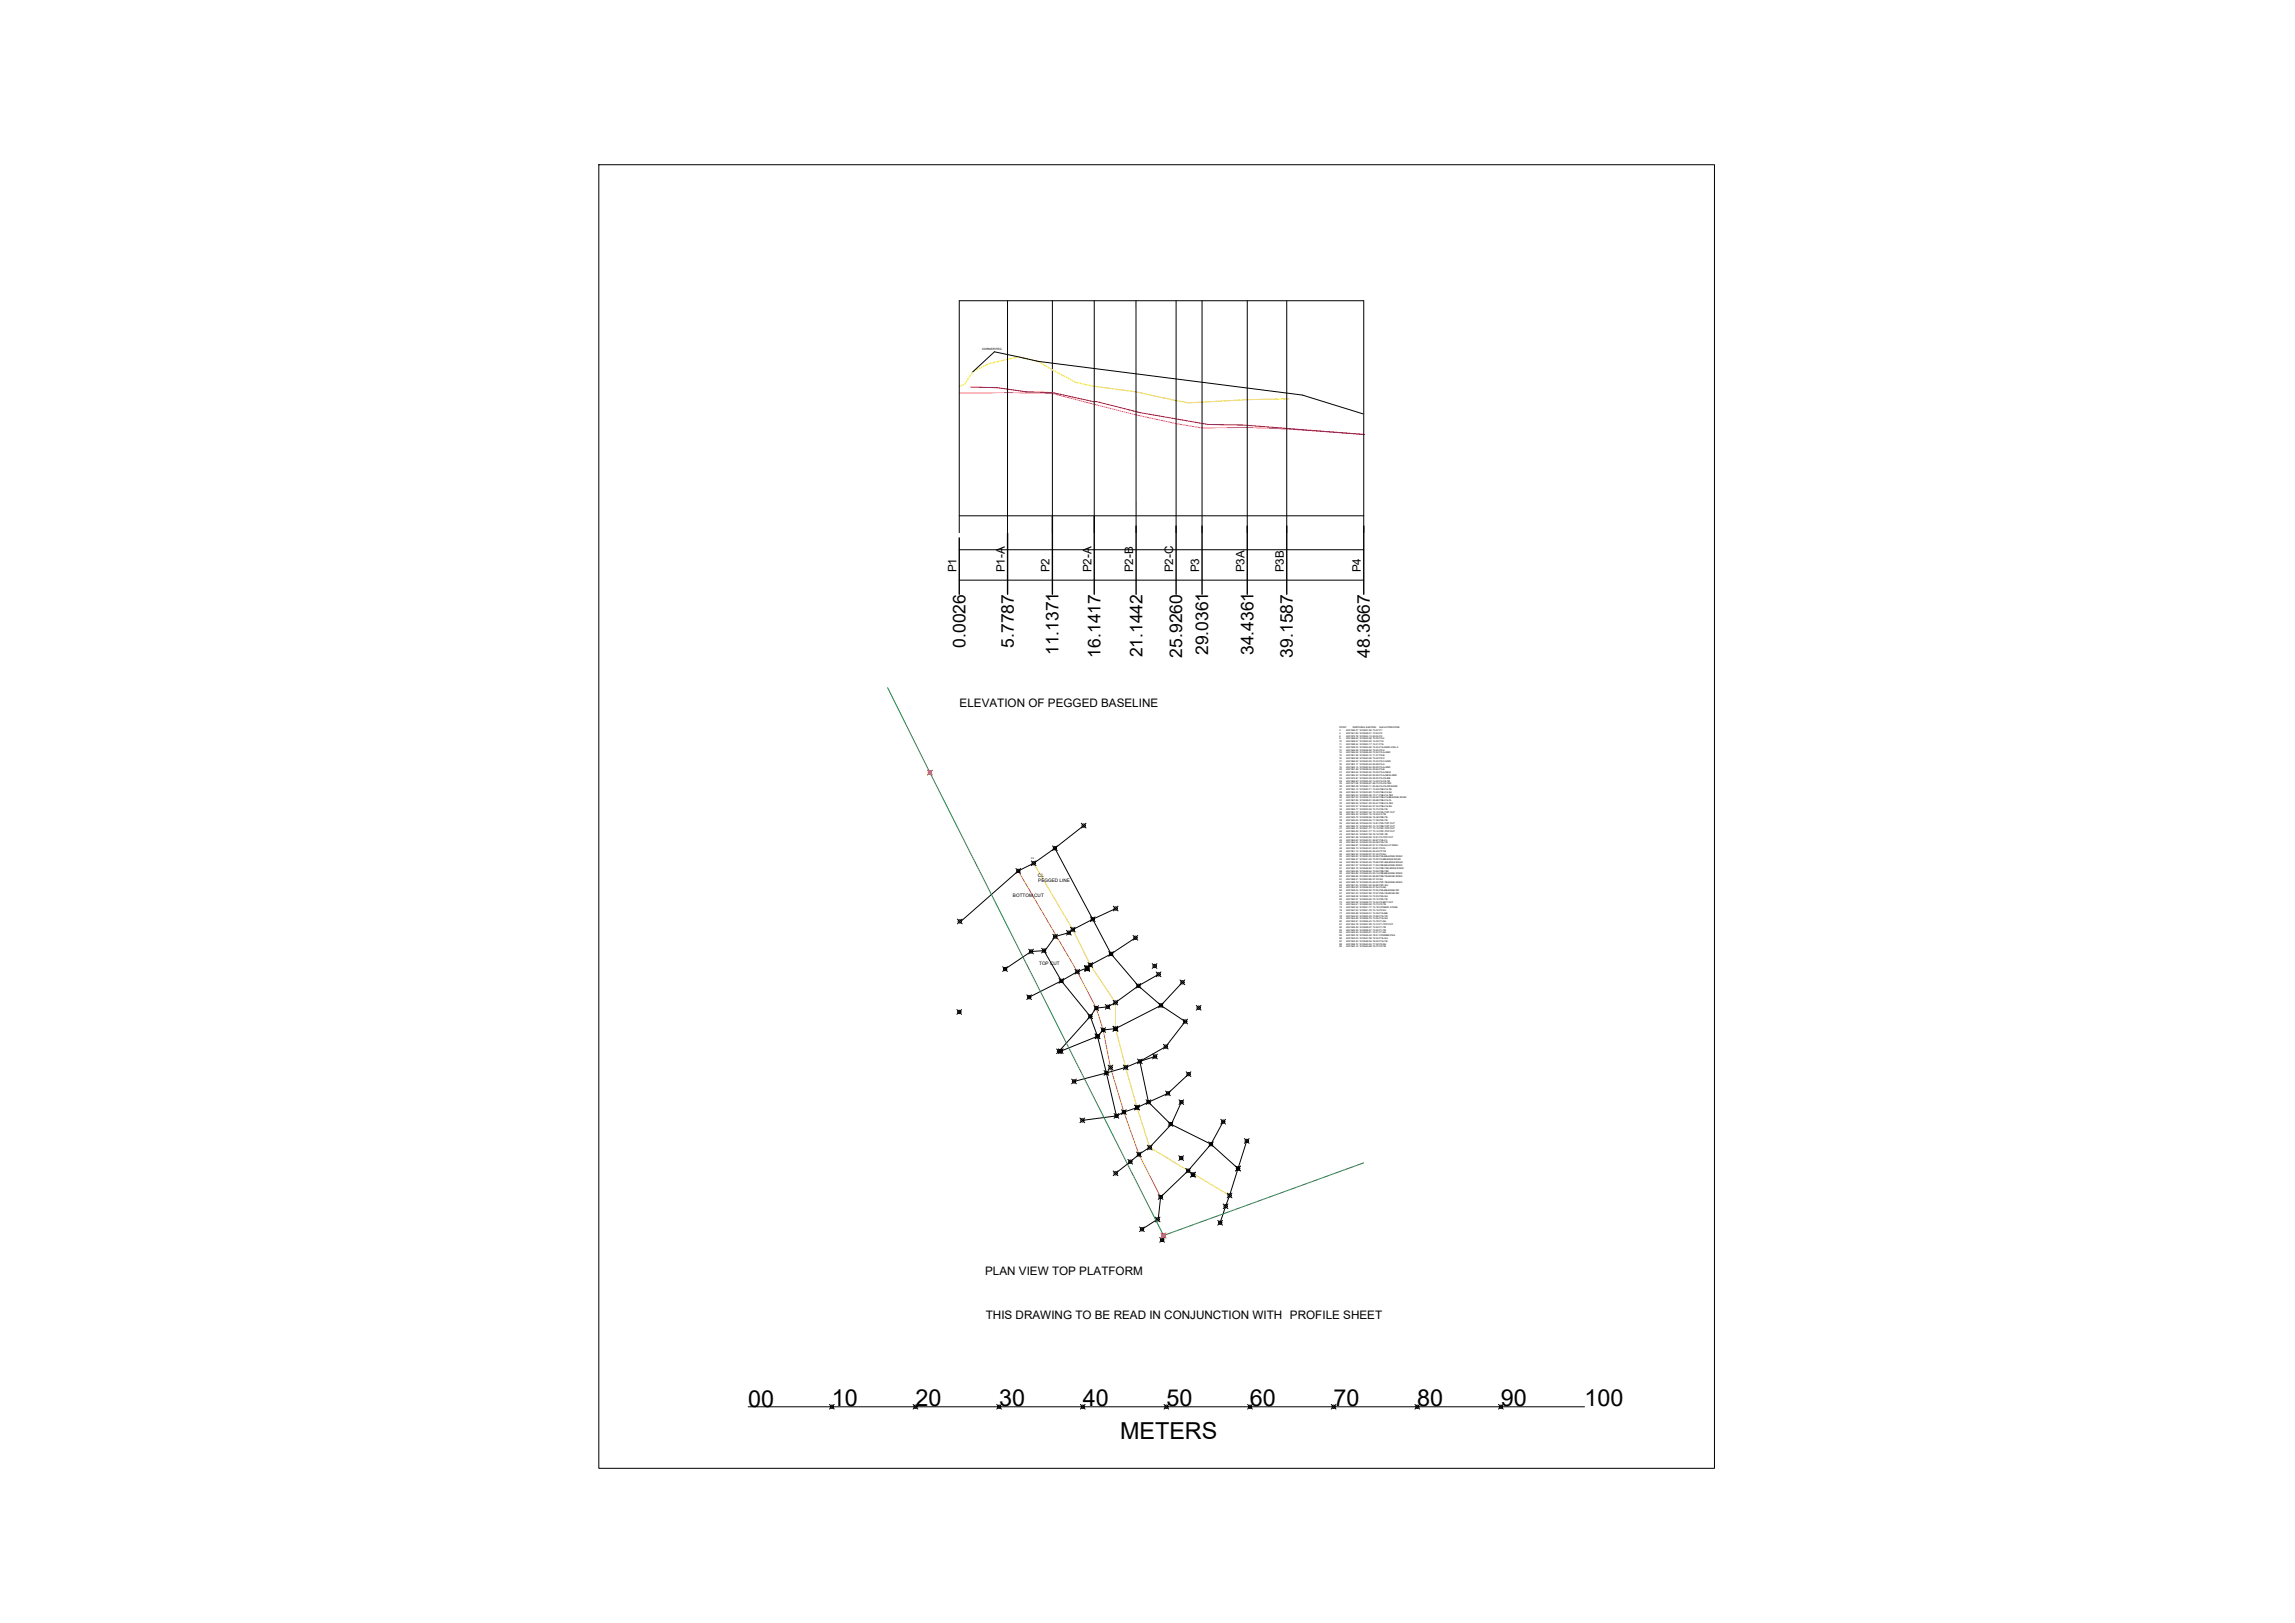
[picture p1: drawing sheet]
<svg xmlns="http://www.w3.org/2000/svg" width="420mm" height="297mm" viewBox="0 0 420 297" stroke-linecap="round" stroke-linejoin="round" font-family="sans-serif">
<defs><g id="words">
<g font-size="4.3">
<text x="137" y="257.5">00</text>
<text x="152.3" y="257.4">10</text>
<text x="167.6" y="257.4">20</text>
<text x="182.9" y="257.4">30</text>
<text x="198.2" y="257.4">40</text>
<text x="213.5" y="257.4">50</text>
<text x="228.8" y="257.4">60</text>
<text x="244.2" y="257.4">70</text>
<text x="259.5" y="257.4">80</text>
<text x="274.8" y="257.4">90</text>
<text x="290.1" y="257.4">100</text>
<text x="205" y="263.3">METERS</text>
</g>
<g font-size="3.2">
<text x="176.7" y="118.6" transform="rotate(-90 176.7 118.6)">0.0026</text>
<text x="185.6" y="118.6" transform="rotate(-90 185.6 118.6)">5.7787</text>
<text x="193.8" y="119.9" transform="rotate(-90 193.8 119.9)">11.1371</text>
<text x="221.2" y="119.9" transform="rotate(-90 221.2 119.9)">29.0361</text>
<text x="229.5" y="119.9" transform="rotate(-90 229.5 119.9)">34.4361</text>
<text x="201.5" y="120.4" transform="rotate(-90 201.5 120.4)">16.1417</text>
<text x="209.1" y="120.3" transform="rotate(-90 209.1 120.3)">21.1442</text>
<text x="216.4" y="120.3" transform="rotate(-90 216.4 120.3)">25.9260</text>
<text x="236.7" y="120.4" transform="rotate(-90 236.7 120.4)">39.1587</text>
<text x="250.8" y="120.4" transform="rotate(-90 250.8 120.4)">48.3667</text>
</g>
<g font-size="2.1">
<text x="175.1" y="104.8" transform="rotate(-90 175.1 104.8)">P1</text>
<text x="183.9" y="104.8" transform="rotate(-90 183.9 104.8)">P1-A</text>
<text x="192.1" y="104.8" transform="rotate(-90 192.1 104.8)">P2</text>
<text x="199.8" y="104.8" transform="rotate(-90 199.8 104.8)">P2-A</text>
<text x="207.5" y="104.8" transform="rotate(-90 207.5 104.8)">P2-B</text>
<text x="214.8" y="104.8" transform="rotate(-90 214.8 104.8)">P2-C</text>
<text x="219.5" y="104.8" transform="rotate(-90 219.5 104.8)">P3</text>
<text x="227.8" y="104.8" transform="rotate(-90 227.8 104.8)">P3A</text>
<text x="235.1" y="104.8" transform="rotate(-90 235.1 104.8)">P3B</text>
<text x="249.1" y="104.8" transform="rotate(-90 249.1 104.8)">P4</text>
<text x="175.7" y="129.4">ELEVATION OF PEGGED BASELINE</text>
<text x="180.4" y="233.4">PLAN VIEW TOP PLATFORM</text>
<text x="180.5" y="241.4">THIS DRAWING TO BE READ IN CONJUNCTION WITH PROFILE SHEET</text>
</g>
<g font-size=".9">
<text x="190" y="160.5">CL</text>
<text x="190.1" y="161.5">PEGGED LINE</text>
<text x="185.4" y="164.2">BOTTOM CUT</text>
<text x="190.2" y="176.6">TOP CUT</text>
</g>
<text font-size=".5" x="179.8" y="64">CORNER PEG</text>
<g font-size=".4">
<text x="245.2" y="135.8">10</text>
<text x="245.2" y="136.4">11</text>
<text x="245.2" y="136.9">12</text>
<text x="245.2" y="137.4">13</text>
<text x="245.2" y="137.9">14</text>
<text x="245.2" y="133.3">POINT</text>
<text x="245.2" y="133.8">3</text>
<text x="245.2" y="134.8">6</text>
<text x="245.2" y="135.3">9</text>
<text x="245.2" y="134.3">4</text>
<text x="246.5" y="133.8">4931536.07 1412657.56 73.97 P1</text>
<text x="246.5" y="134.3">4931541.80 1412648.01 73.93 P2</text>
<text x="246.5" y="134.8">4931575.78 1412634.13 69.04 P4</text>
<text x="246.5" y="135.3">4931558.62 1412642.98 70.02 P3-2</text>
<text x="246.5" y="135.8">4931538.57 1412653.20 74.02 P1A</text>
<text x="246.5" y="136.4">4931538.54 1412653.17 74.01 P1A</text>
<text x="246.5" y="136.9">4931539.03 1412652.60 74.04 P1A-NEW-VSD-.2</text>
<text x="246.5" y="137.4">4931546.58 1412646.50 72.63 P2-A</text>
<text x="246.5" y="137.9">4931546.59 1412646.49 72.52 P2-A-GND</text>
<text x="247.6" y="133.3">NORTHING EASTING</text>
<text x="252.5" y="133.3">ELEVATIONCODE</text>
<text x="245.2" y="138.4">15</text>
<text x="245.2" y="138.9">16</text>
<text x="245.2" y="139.4">17</text>
<text x="245.2" y="140">18</text>
<text x="245.2" y="140.5">19</text>
<text x="245.2" y="141">20</text>
<text x="245.2" y="141.5">21</text>
<text x="245.2" y="142">22</text>
<text x="245.2" y="142.5">23</text>
<text x="245.2" y="143">24</text>
<text x="245.2" y="143.5">25</text>
<text x="246.5" y="138.4">4931551.38 1412645.14 71.37 P2-B</text>
<text x="246.5" y="138.9">4931555.98 1412643.90 70.40 P2-C</text>
<text x="246.5" y="139.4">4931556.02 1412643.93 70.33 P2-C-GND</text>
<text x="246.5" y="140">4931563.17 1412640.53 69.98 P3-A</text>
<text x="246.5" y="140.5">4931563.14 1412640.54 69.92 P3-A-GND</text>
<text x="246.5" y="141">4931567.48 1412638.34 69.64 P3-B</text>
<text x="246.5" y="141.5">4931563.26 1412640.52 70.00 P3-A-NEW</text>
<text x="246.5" y="142">4931563.30 1412640.50 69.90 P3-A-NEW-GND</text>
<text x="246.5" y="142.5">4931574.87 1412632.29 69.02 P4-CS-BB</text>
<text x="246.5" y="143">4931568.83 1412625.30 74.00 P4-CS-TB</text>
<text x="246.5" y="143.5">4931577.58 1412636.67 68.73 P4-CS-TB2</text>
<text x="245.2" y="146.1">30</text>
<text x="245.2" y="146.6">31</text>
<text x="245.2" y="147.2">32</text>
<text x="245.2" y="147.7">33</text>
<text x="245.2" y="148.2">34</text>
<text x="245.2" y="148.7">35</text>
<text x="245.2" y="149.2">36</text>
<text x="245.2" y="149.7">37</text>
<text x="245.2" y="144.1">26</text>
<text x="245.2" y="144.6">27</text>
<text x="245.2" y="145.1">28</text>
<text x="245.2" y="145.6">29</text>
<text x="246.5" y="144.1">4931580.28 1412640.11 65.56 P4-CS-ON BANK</text>
<text x="246.5" y="144.6">4931563.13 1412630.71 75.49 P3B-CS-TB</text>
<text x="246.5" y="145.1">4931565.23 1412633.82 73.29 P3B-CS-SH</text>
<text x="246.5" y="145.6">4931565.34 1412635.36 72.71 P3B-CS-TB2</text>
<text x="246.5" y="146.1">4931567.02 1412636.70 69.62 P3B-CS-BB-EDGE ROAD</text>
<text x="246.5" y="146.6">4931567.85 1412638.81 69.68 P3B-CS-CL</text>
<text x="246.5" y="147.2">4931569.09 1412641.20 69.47 P3B-CS-TB3</text>
<text x="246.5" y="147.7">4931570.37 1412643.94 67.34 P3B-CS-SH</text>
<text x="246.5" y="148.2">4931559.77 1412633.59 75.75 P3A-TB</text>
<text x="246.5" y="148.7">4931561.72 1412637.44 73.19 P3A-TOP CUT</text>
<text x="246.5" y="149.2">4931553.30 1412637.16 76.25 P3-TB</text>
<text x="246.5" y="149.7">4931549.70 1412638.96 76.48 P2B-TB</text>
<text x="245.2" y="150.2">38</text>
<text x="245.2" y="150.8">39</text>
<text x="245.2" y="151.3">40</text>
<text x="245.2" y="151.8">41</text>
<text x="245.2" y="152.3">42</text>
<text x="245.2" y="152.8">43</text>
<text x="245.2" y="153.3">44</text>
<text x="245.2" y="153.8">45</text>
<text x="245.2" y="154.4">46</text>
<text x="245.2" y="154.9">47</text>
<text x="245.2" y="155.4">48</text>
<text x="245.2" y="155.9">49</text>
<text x="246.5" y="150.2">4931545.05 1412639.95 77.38 P2A-TB</text>
<text x="246.5" y="150.8">4931545.58 1412644.03 74.81 P2A-TOP CUT</text>
<text x="246.5" y="151.3">4931550.72 1412642.83 74.12 P2B-TOP CUT</text>
<text x="246.5" y="151.8">4931555.10 1412641.77 73.15 P2C-TOP CUT</text>
<text x="246.5" y="152.3">4931555.09 1412641.77 73.14 P2C-TOP CUT</text>
<text x="246.5" y="152.8">4931553.32 1412637.38 76.19 P2C-TB</text>
<text x="246.5" y="153.3">4931557.48 1412640.90 72.81 P3-TOP CUT</text>
<text x="246.5" y="153.8">4931563.62 1412640.91 69.87 P3A-CL</text>
<text x="246.5" y="154.4">4931564.94 1412643.39 69.58 P3A-TB</text>
<text x="246.5" y="154.9">4931566.87 1412646.30 67.31 P3A-SH AT RIMU</text>
<text x="246.5" y="155.4">4931559.13 1412643.91 69.81 P3 CL</text>
<text x="246.5" y="155.9">4931561.13 1412646.65 69.49 P3 TB</text>
<text x="188.8" y="157.2">P4</text>
<text x="245.2" y="156.4">50</text>
<text x="245.2" y="156.9">52</text>
<text x="245.2" y="157.5">53</text>
<text x="245.2" y="158">54</text>
<text x="245.2" y="158.5">56</text>
<text x="245.2" y="159">57</text>
<text x="245.2" y="159.5">58</text>
<text x="245.2" y="160">59</text>
<text x="245.2" y="160.5">60</text>
<text x="245.2" y="161.1">61</text>
<text x="245.2" y="161.6">62</text>
<text x="246.5" y="156.4">4931562.50 1412649.07 67.43 P3 SH</text>
<text x="246.5" y="156.9">4931562.82 1412639.35 69.96 P3A-BB-EDGE ROAD</text>
<text x="246.5" y="157.5">4931558.47 1412641.62 70.22 P3-BB-EDGE ROAD</text>
<text x="246.5" y="158">4931555.85 1412642.45 70.66 P2C-BB-EDGE ROAD</text>
<text x="246.5" y="158.5">4931551.37 1412643.32 71.65 P2B-BB-EDGE ROAD</text>
<text x="246.5" y="159">4931552.10 1412646.83 71.34 P2B-TB2-EDGE ROAD</text>
<text x="246.5" y="159.5">4931552.68 1412648.64 70.69 P2B-TB2</text>
<text x="246.5" y="160">4931553.86 1412649.93 69.14 P2B-BB-EDGE ROAD</text>
<text x="246.5" y="160.5">4931556.86 1412652.25 68.80 P2B-TB-EDGE ROAD</text>
<text x="246.5" y="161.1">4931558.51 1412653.86 67.33 SH</text>
<text x="246.5" y="161.6">4931558.79 1412649.35 69.22 P2C-TB-EDGE ROAD</text>
<text x="245.2" y="162.1">63</text>
<text x="245.2" y="162.6">64</text>
<text x="245.2" y="163.1">66</text>
<text x="245.2" y="163.6">67</text>
<text x="245.2" y="164.2">68</text>
<text x="245.2" y="164.7">69</text>
<text x="245.2" y="165.2">73</text>
<text x="245.2" y="165.7">74</text>
<text x="245.2" y="166.2">75</text>
<text x="245.2" y="166.7">76</text>
<text x="245.2" y="167.2">77</text>
<text x="245.2" y="167.7">78</text>
<text x="246.5" y="162.1">4931561.55 1412651.92 66.80 P2C-SH</text>
<text x="246.5" y="162.6">4931563.50 1412648.59 67.54 P3-SH</text>
<text x="246.5" y="163.1">4931546.04 1412644.92 72.94 P2A-BB-EDGE RD</text>
<text x="246.5" y="163.6">4931547.23 1412647.86 72.97 P2A-TB-EDGE RD</text>
<text x="246.5" y="164.2">4931548.28 1412650.19 72.03 P2A-SH</text>
<text x="246.5" y="164.7">4931550.57 1412652.65 70.12 P2A-TB</text>
<text x="246.5" y="165.2">4931540.98 1412646.72 74.04 P2-BOT CUT</text>
<text x="246.5" y="165.7">4931544.61 1412650.50 73.73 P2-TB</text>
<text x="246.5" y="166.2">4931540.54 1412651.77 74.18 CONROL STAKE</text>
<text x="246.5" y="166.7">4931547.23 1412651.79 72.19 P2 SH</text>
<text x="246.5" y="167.2">4931535.88 1412649.31 74.39 P1A-BB</text>
<text x="246.5" y="167.7">4931542.20 1412655.33 73.80 P1A-TB</text>
<text x="245.2" y="168.3">79</text>
<text x="245.2" y="168.8">80</text>
<text x="245.2" y="169.3">81</text>
<text x="245.2" y="169.8">82</text>
<text x="245.2" y="170.3">83</text>
<text x="245.2" y="170.8">84</text>
<text x="245.2" y="171.4">85</text>
<text x="245.2" y="171.9">86</text>
<text x="245.2" y="172.4">87</text>
<text x="245.2" y="172.9">88</text>
<text x="245.2" y="173.4">89</text>
<text x="246.5" y="168.3">4931544.89 1412656.79 73.55 P1A-SH</text>
<text x="246.5" y="168.8">4931532.81 1412656.43 75.78 P1-SH</text>
<text x="246.5" y="169.3">4931534.78 1412657.08 74.74 P1-TOP CUT</text>
<text x="246.5" y="169.8">4931539.29 1412658.57 73.52 P1-TB</text>
<text x="246.5" y="170.3">4931539.29 1412658.57 73.52 P1-TB</text>
<text x="246.5" y="170.8">4931542.59 1412659.61 72.01 P1-SH</text>
<text x="246.5" y="171.4">4931530.76 1412649.49 78.91 CORNER PEG</text>
<text x="246.5" y="171.9">4931532.03 1412647.08 79.34 P1A-SH</text>
<text x="246.5" y="172.4">4931533.20 1412648.95 78.32 P1A-TB</text>
<text x="246.5" y="172.9">4931538.72 1412643.93 77.92 P2-SH</text>
<text x="246.5" y="173.4">4931540.10 1412645.68 76.72 P2-TB</text>
</g>
</g></defs>
<!-- layer: 0 -->
<g fill="none" stroke="#000" stroke-width=".18">
<path d="M109.6 30.1h204.3v238.6h-204.3zM184.5 55v42.5M192.7 55v42.5M200.3 55v42.5M208 55v42.5M215.3 55v42.5M220.1 55v42.5M228.3 55v42.5M235.6 55v42.5M178.1 68.1l4-3.7 7.9 1.7 48.4 6.2 11.2 3.5M175.6 94.4h74.1M175.6 97.5v-42.5h74.1v42.5"/>
<path d="M175.6 100.6h74.1M175.6 106.2h74.1M186 159l.8 .8M186.8 159l-.8 .8M188.8 157.6l.9 .8M189.7 157.6l-.9 .8M192.7 154.8l.9 .9M193.1 155.2l10.3 19.4 5 5.8 4.1 3.6 4.5 3-3.6 4.6-4.7 2.7 1.6 7.4 4 4 7.4 3.7 4.9 4.5M193.6 154.8l-.9 .9M198 150.7l.8 .8M198.4 151.1l-5.3 4.1-3.9 2.8-2.8 1.4-10.3 9.1M198.8 150.7l-.8 .8"/>
<path d="M175.3 168.2l.8 .9M176.1 168.2l-.8 .9M183.6 176.9l.8 .9M184.4 176.9l-.8 .9M188.3 173.7l.9 .9M189.2 173.7l-.9 .9M190.7 173.6l.9 .8M191.1 174l3.2 5.5 5.3 6.5 1.3 3.7 3.5 14.5M191.6 173.6l-.9 .8M192.7 171l.9 .8M193.6 171l-.9 .8M193.9 179.1l.8 .9"/>
<path d="M194.7 179.1l-.8 .9M195.2 170.3l.9 .8M196 169.7l.8 .9M196.1 170.3l-.9 .8M196.8 177.4l.9 .9M196.8 169.7l-.8 .9M197.7 177.4l-.9 .9M198.6 176.7l.8 .9M198.6 177.7l.9-.8-.9 .9M199.2 176.2l.8 .8M199.4 176.7l-.8 .8M199.4 176.7l-.8 .9"/>
<path d="M199.5 177.7l-.9-.8 .9 .9M199.6 167.8l.9 .9M200 176.2l-.8 .8M200.5 167.8l-.9 .9M203 174.2l.8 .8M203.8 165.8l.9 .9M203.8 174.2l-.8 .8M204.3 166.3l-4.2 1.9-3.7 1.9-.7 .6-2.5 .7-1.9 2.6-2.5 .1-4.8 3.3M204.7 165.8l-.9 .9M207.4 171.2l.9 .9M207.9 171.6l-4.5 3-3.8 2-.6 .6-1.8 .6-2.9 1.7-5.9 3M208 180l.8 .9"/>
<path d="M208.3 171.2l-.9 .9M208.8 180l-.8 .9M210.9 176.4l.9 .8M211.7 177.9l.8 .9M211.8 176.4l-.9 .8M212.1 178.3l-3.7 2.1-4.2 3.1-1.4 .8-2.1 .2-1.1 1.5-5.7 6.4M212.5 177.9l-.8 .9M216 179.4l.9 .8M216.5 179.8l-4 4.2-8.3 4.3-2.2 .2-1.1 1.2-6.7 2.7M216.9 179.4l-.9 .8M175.2 184.8l.9 .8M176.1 184.8l-.9 .8"/>
<path d="M188 182.1l.8 .8M188.8 182.1l-.8 .8M193.4 192l.9 .8M193.8 192l.8 .8M194.3 192l-.9 .8M194.6 192l-.8 .8M196.2 197.5l.9 .9M197.1 197.5l-.9 .9M199.2 185.6l.8 .9M200 185.6l-.8 .9M200.3 184.1l.8 .8M200.5 189.2l.9 .9"/>
<path d="M201.1 184.1l-.8 .8M201.4 189.2l-.9 .9M201.5 188.1l.9 .8M202.1 195.9l.9 .9M202.3 183.8l.9 .9M202.4 188.1l-.9 .8M202.9 194.9l.8 .9M203 195.9l-.9 .9M203.2 183.8l-.9 .9M203.7 194.9l-.8 .9M203.8 187.9l.8 .9M203.8 183.1l.8 .8"/>
<path d="M203.8 187.8l.9 .9M204.6 183.1l-.8 .8M204.7 187.8l-.9 1M205.7 194.9l.8 .9M206.5 194.9l-.8 .9M208.2 193.8l.9 .9M209.1 193.8l-.9 .9M211 192.9l.9 .9M211.5 193.4l-2.8 .9-2.6 1.1-9.5 2.5M211.9 192.9l-.9 .9M212.1 183.6l.9 .8M213 183.6l-.9 .8"/>
<path d="M213 191.1l.9 .9M213.4 199.7l.9 .8M213.9 191.1l-.9 .9M214.3 199.7l-.9 .8M216.5 186.5l.9 .9M217.2 196.2l.8 .8M217.4 186.5l-.9 .9M217.6 196.6l-3.8 3.5-5.6 2.6-2.4 .8-1.4 .7-6.3 .8M218 196.2l-.8 .8M219 184l.9 .9M219.9 184l-.9 .9M197.7 204.6l.9 .9"/>
<path d="M198.6 204.6l-.9 .9M203.8 214.3l.9 .9M204 203.8l.8 .9M204.7 214.3l-.9 .9M204.8 203.8l-.8 .9M205.3 203.1l.9 .9M206.2 203.1l-.9 .9M206.5 212.2l.9 .9M207.4 212.2l-.9 .9M207.7 202.3l.9 .8-.9-.8M208.1 210.8l.8 .9M208.6 202.3l-.9 .8 .9-.8"/>
<path d="M208.9 210.8l-.8 .9M209.8 201.3l.9 .8M210.1 209.6l.8 .9M210.7 201.3l-.9 .8M210.9 209.6l-.8 .9M212 218.7l.9 .8M212.9 218.7l-.9 .8M213.9 205.3l.8 .8M214.7 205.3l-.8 .8M215.8 211.5l.9 .9M215.8 201.3l.9 .8M216.3 201.7l-1.9 4.1-3.9 4.2-2 1.3-4.3 3.4"/>
<path d="M216.7 211.5l-.9 .9M216.7 201.3l-.9 .8M217.1 213.8l.8 .9M217.9 214.6l.9 .9M217.9 213.8l-.8 .9M218 214.5l.9 .9M218.8 214.6l-.9 .9M218.9 214.5l-.9 .9M221.3 209l.8 .8M222.1 209l-.8 .8M223.5 204.9l.9 .8M223.9 205.3l-2.2 4.1-4.2 4.9-5 4.8-.4 4-3 1.9"/>
<path d="M224.4 204.9l-.9 .8M224.7 218.4l.8 .8M225.5 218.4l-.8 .8M226.2 213.4l.9 .9M227.1 213.4l-.9 .9M227.8 208.4l.9 .9M228.2 208.8l-3.1 10-1.7 5M228.7 208.4l-.9 .9M208.6 224.6l.9 .8M209.5 224.6l-.9 .8M211.5 222.8l.9 .8M212.3 226.5l.9 .9"/>
<path d="M212.4 222.8l-.9 .8M213.2 226.5l-.9 .9M222.9 223.4l.9 .8M223.8 223.4l-.9 .8M223.9 220.3l.9 .9M224.8 220.3l-.9 .9M137 257.5h153.1M151.9 257l.8 .9M152.7 257l-.8 .9M167.2 257l.8 .9M168 257l-.8 .9M182.5 257l.8 .9"/>
<path d="M183.3 257l-.8 .9M197.8 257l.9 .9M198.7 257l-.9 .9M213.1 257l.9 .9M214 257l-.9 .9M228.4 257l.9 .9M229.3 257l-.9 .9M243.7 257l.9 .9M244.6 257l-.9 .9M259 257l.9 .9M259.9 257l-.9 .9M274.3 257l.9 .9"/>
<path d="M275.2 257l-.9 .9"/>
<circle cx="186.4" cy="159.4" r=".3"/>
<circle cx="189.2" cy="158" r=".3"/>
<circle cx="193.1" cy="155.2" r=".3"/>
<circle cx="198.4" cy="151.1" r=".3"/>
<circle cx="175.7" cy="168.6" r=".3"/>
<circle cx="184" cy="177.4" r=".3"/>
<circle cx="188.8" cy="174.1" r=".3"/>
<circle cx="191.1" cy="174" r=".3"/>
<circle cx="193.2" cy="171.4" r=".3"/>
<circle cx="194.3" cy="179.5" r=".3"/>
<circle cx="195.7" cy="170.7" r=".3"/>
<circle cx="196.4" cy="170.1" r=".3"/>
<circle cx="197.2" cy="177.8" r=".3"/>
<circle cx="199" cy="177.1" r=".3"/>
<circle cx="199" cy="177.2" r=".3"/>
<circle cx="199" cy="177.3" r=".3"/>
<circle cx="199.1" cy="177.3" r=".3"/>
<circle cx="199.6" cy="176.6" r=".3"/>
<circle cx="200.1" cy="168.2" r=".3"/>
<circle cx="203.4" cy="174.6" r=".3"/>
<circle cx="204.3" cy="166.3" r=".3"/>
<circle cx="207.9" cy="171.6" r=".3"/>
<circle cx="211.4" cy="176.8" r=".3"/>
<circle cx="212.1" cy="178.3" r=".3"/>
<circle cx="216.5" cy="179.8" r=".3"/>
<circle cx="175.6" cy="185.2" r=".31"/>
<circle cx="188.4" cy="182.5" r=".3"/>
<circle cx="193.9" cy="192.4" r=".3"/>
<circle cx="194.2" cy="192.4" r=".3"/>
<circle cx="196.6" cy="197.9" r=".3"/>
<circle cx="199.6" cy="186" r=".3"/>
<circle cx="200.7" cy="184.5" r=".3"/>
<circle cx="200.9" cy="189.7" r=".3"/>
<circle cx="202" cy="188.5" r=".3"/>
<circle cx="202.6" cy="196.4" r=".3"/>
<circle cx="202.8" cy="184.3" r=".3"/>
<circle cx="203.3" cy="195.4" r=".3"/>
<circle cx="204.2" cy="188.3" r=".3"/>
<circle cx="204.2" cy="183.5" r=".3"/>
<circle cx="204.2" cy="188.2" r=".3"/>
<circle cx="206.1" cy="195.3" r=".3"/>
<circle cx="208.4" cy="180.4" r=".3"/>
<circle cx="208.7" cy="194.2" r=".3"/>
<circle cx="211.5" cy="193.4" r=".3"/>
<circle cx="212.5" cy="184" r=".3"/>
<circle cx="213.4" cy="191.5" r=".3"/>
<circle cx="217" cy="187" r=".3"/>
<circle cx="217.6" cy="196.6" r=".3"/>
<circle cx="219.4" cy="184.4" r=".3"/>
<circle cx="198.2" cy="205" r=".3"/>
<circle cx="204.2" cy="214.7" r=".3"/>
<circle cx="204.4" cy="204.2" r=".3"/>
<circle cx="205.8" cy="203.5" r=".3"/>
<circle cx="206.9" cy="212.6" r=".3"/>
<circle cx="208.2" cy="202.7" r=".3"/>
<circle cx="208.5" cy="211.3" r=".3"/>
<circle cx="210.3" cy="201.7" r=".3"/>
<circle cx="210.5" cy="210" r=".3"/>
<circle cx="212.5" cy="219.1" r=".3"/>
<circle cx="213.8" cy="200.1" r=".3"/>
<circle cx="214.3" cy="205.7" r=".3"/>
<circle cx="216.3" cy="211.9" r=".3"/>
<circle cx="216.3" cy="201.7" r=".3"/>
<circle cx="217.5" cy="214.3" r=".3"/>
<circle cx="218.4" cy="215" r=".3"/>
<circle cx="221.7" cy="209.4" r=".3"/>
<circle cx="223.9" cy="205.3" r=".3"/>
<circle cx="225.1" cy="218.8" r=".3"/>
<circle cx="226.7" cy="213.9" r=".3"/>
<circle cx="228.3" cy="208.8" r=".3"/>
<circle cx="209.1" cy="225" r=".3"/>
<circle cx="211.9" cy="223.2" r=".3"/>
<circle cx="212.8" cy="226.9" r=".3"/>
<circle cx="223.4" cy="223.8" r=".3"/>
<circle cx="224.4" cy="220.8" r=".3"/>
<circle cx="152.3" cy="257.5" r=".3"/>
<circle cx="167.6" cy="257.5" r=".3"/>
<circle cx="182.9" cy="257.5" r=".3"/>
<circle cx="198.2" cy="257.5" r=".3"/>
<circle cx="213.5" cy="257.5" r=".3"/>
<circle cx="228.8" cy="257.5" r=".3"/>
<circle cx="244.2" cy="257.5" r=".3"/>
<circle cx="259.5" cy="257.5" r=".3"/>
<circle cx="274.8" cy="257.5" r=".3"/>
</g>
<path d="M175.6 72l8.9-.2 8.2 .2 15.3 3.9 7.3 1.6 4.8 .8 8.2-.1 7.3 .3 14.1 1" fill="none" stroke="#f0f" stroke-width=".18"/>
<path d="M177.7 70.8l4.9 .2 5.3 .7 4.8 .1 7.6 1.7h.4l8 2 12.5 2.2 6.5 .1 22.1 1.7" fill="none" stroke="#f00" stroke-width=".18"/>
<path d="M200 70.7l8 1 9.6 2 10.7-.6 7.7-.1M189.2 158l7.2 12.1 3.2 6.5 4.6 6.9v4.8l4 14.4 2.3 7.3 14.6 8.8" fill="none" stroke="#f8d731" stroke-width=".18"/>
<path d="M200 70.7l-3.1-.7-6.9-3.9-3.6-.8-5.4 1.3-2.9 1.5-1.5 2.2-1 .5" fill="none" stroke="#ff0" stroke-width=".18"/>
<path d="M186.4 159.4l10.8 18.4 3.5 6.7 1.3 4 1.3 6.9 2.5 8.1 2.7 7.8 4 7.8" fill="none" stroke="#f26722" stroke-width=".18"/>
<!-- layer: Boundary -->
<path d="M162.5 125.8l50.5 100.3 36.6-13.3" fill="none" stroke="#139b48" stroke-width=".18"/>
<g fill="none" stroke="#cd6928" stroke-width=".18">
<path d="M169.8 141.8l.9-.8-.9 .8M170.7 141.8l-.9-.8 .9 .8M212.6 226.6l.8-.9-.8 .9M212.6 225.7l.8 .9-.8-.9"/>
<circle cx="170.2" cy="141.4" r=".3"/>
<circle cx="213" cy="226.1" r=".3"/>
</g>
<!-- layer: 0 -->
<path d="M175.6 98.4v10.4M184.5 97.6v11.2M192.7 94.5v14.3M200.3 94.5v14.3M208 96.3v12.5M215.3 96.3v12.5M220.1 96.3v12.5M228.3 96.3v12.5M235.6 96.3v12.5M249.7 96.3v12.5" fill="none" stroke="#000" stroke-width=".25"/>
<use href="#words"/>
</svg>
